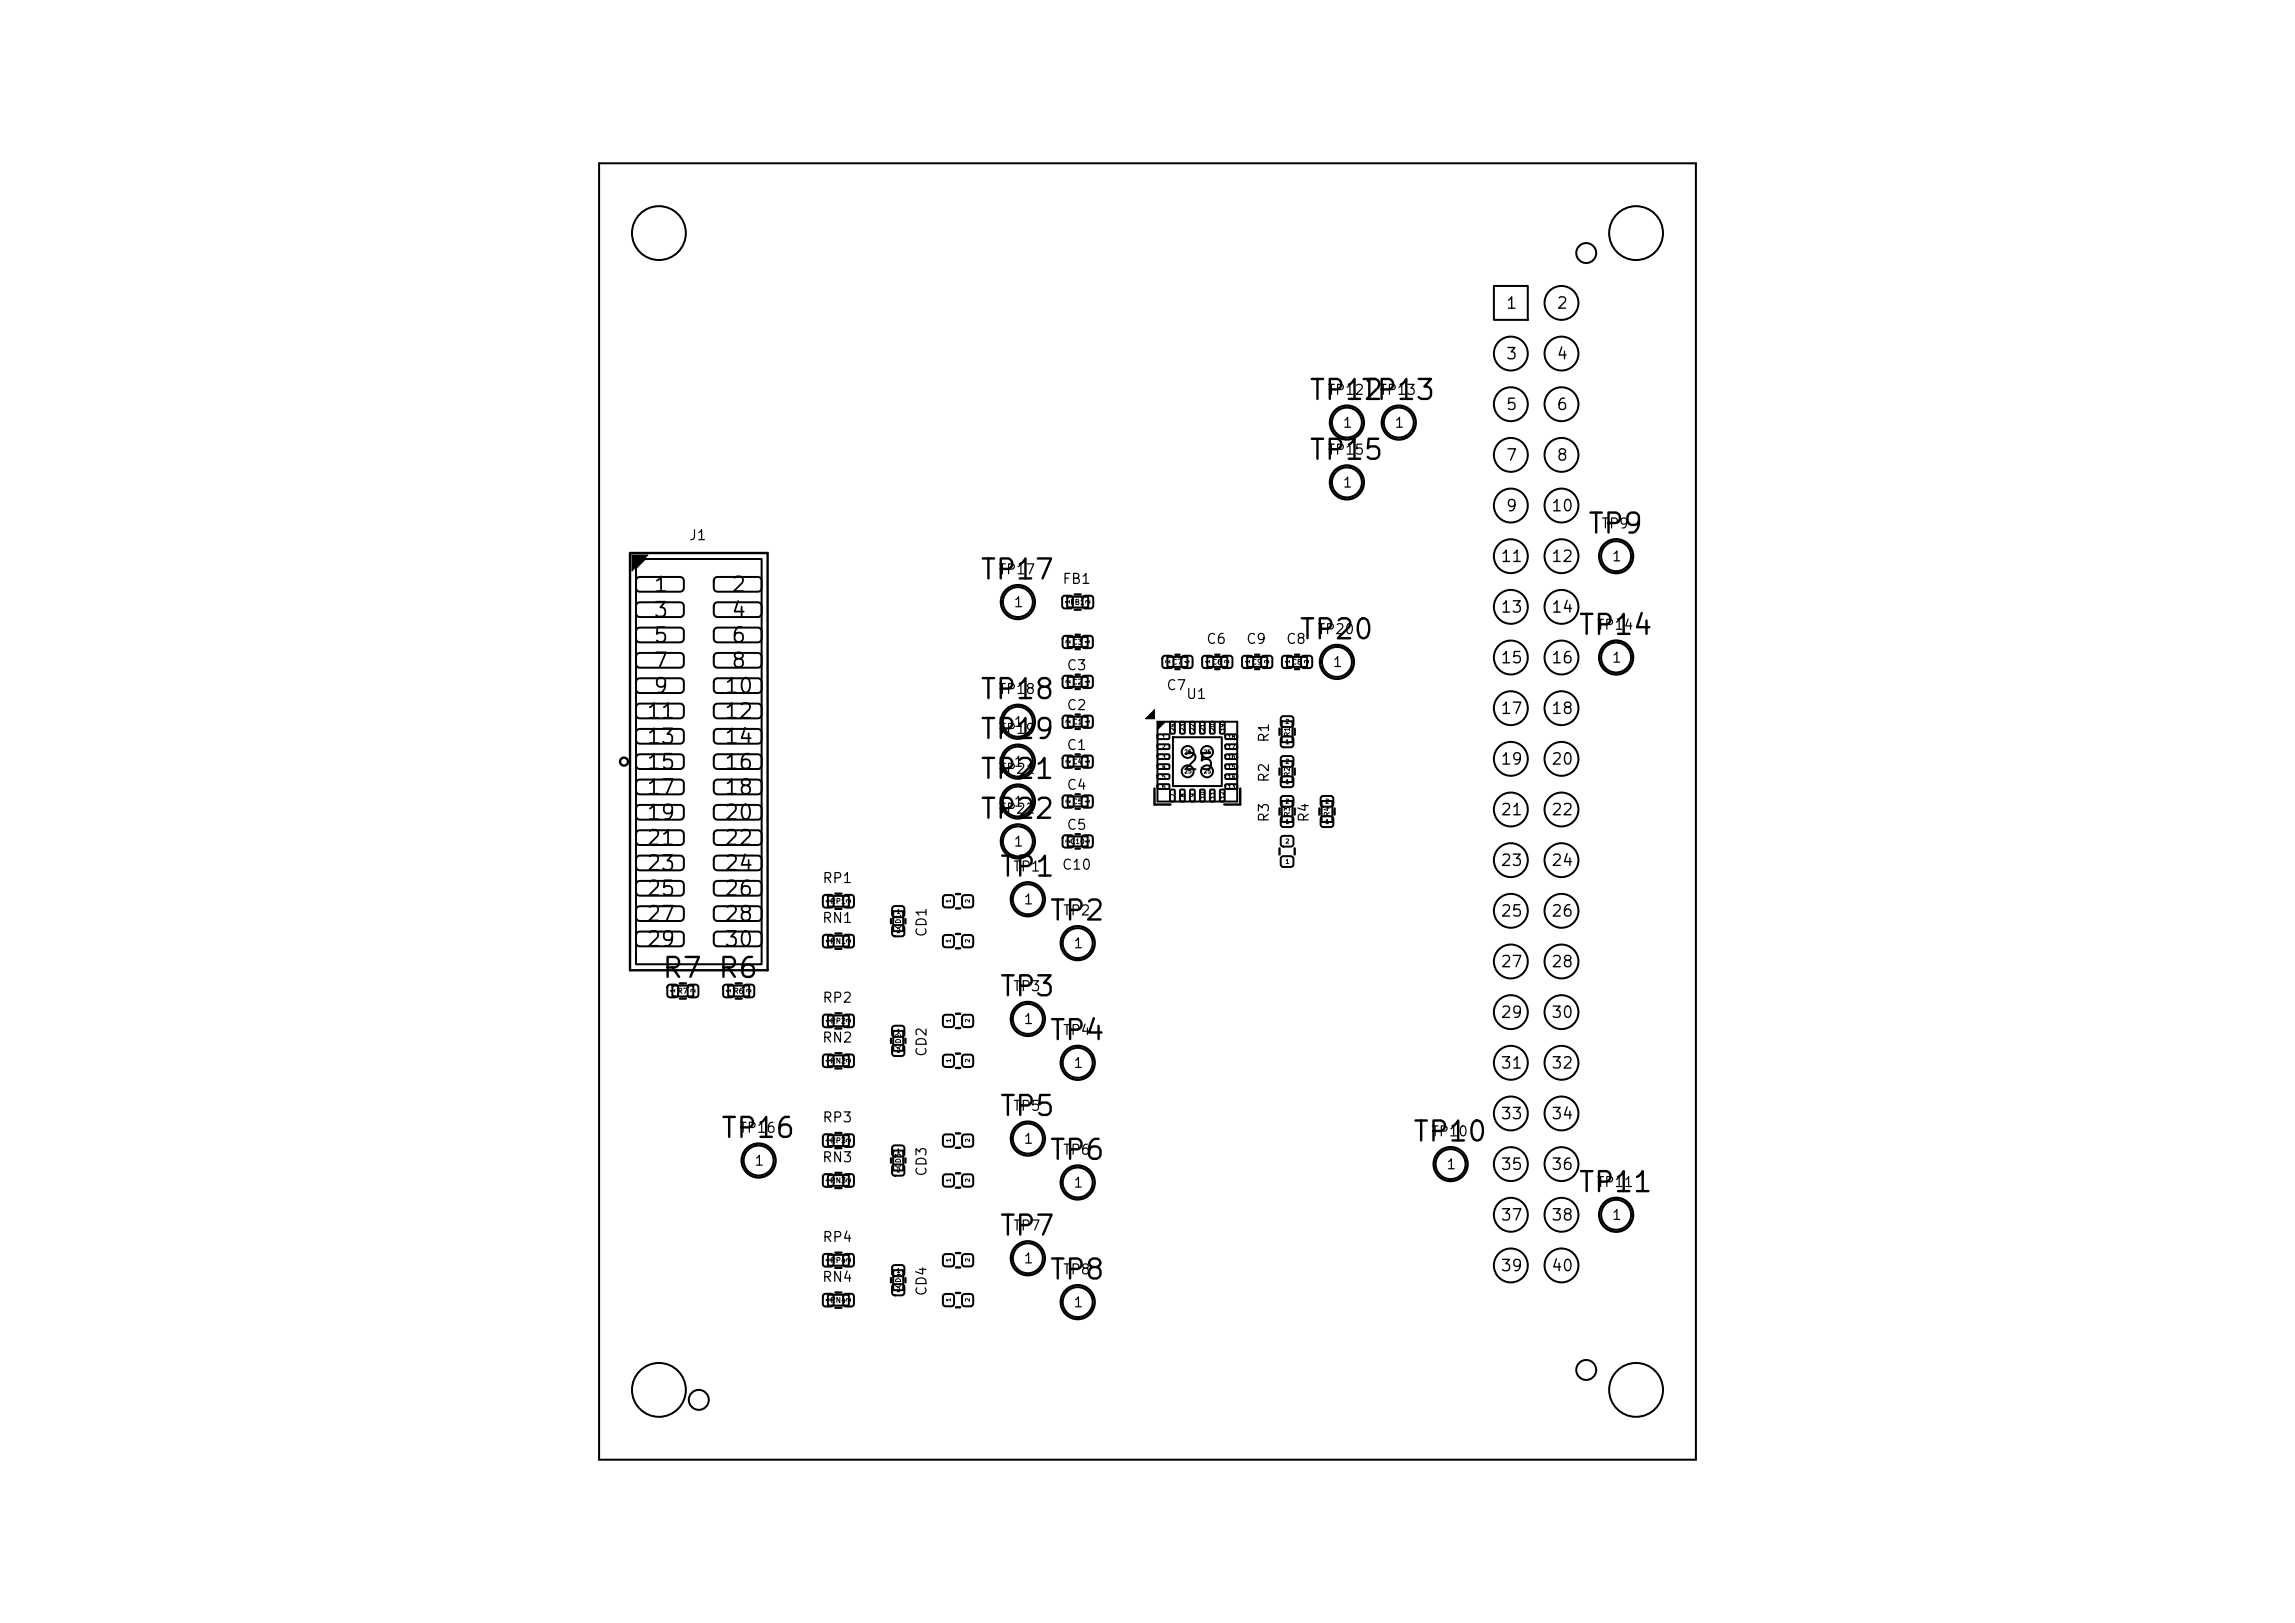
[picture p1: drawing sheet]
<svg xmlns="http://www.w3.org/2000/svg" width="297mm" height="210mm" viewBox="0 0 297 210" stroke-linecap="round" stroke-linejoin="round" font-family="sans-serif">
<defs><g id="words">
<g font-size="2.6">
<text x="169.3" y="52.4">TP12</text>
<text x="176" y="52.4">TP13</text>
<text x="169.3" y="60.1">TP15</text>
<text x="205.3" y="69.7">TP9</text>
<text x="126.7" y="75.6">TP17</text>
<text x="168" y="83.4">TP20</text>
<text x="204.1" y="82.8">TP14</text>
<text x="126.7" y="91.1">TP18</text>
<text x="126.7" y="96.3">TP19</text>
<text x="126.7" y="101.4">TP21</text>
<text x="126.7" y="106.6">TP22</text>
<text x="129.2" y="114.1">TP1</text>
<text x="135.6" y="119.8">TP2</text>
<text x="85.5" y="127.2">R7 R6</text>
<text x="129.2" y="129.6">TP3</text>
<text x="135.6" y="135.2">TP4</text>
<text x="93.1" y="147.9">TP16</text>
<text x="129.2" y="145">TP5</text>
<text x="182.7" y="148.3">TP10</text>
<text x="135.6" y="150.7">TP6</text>
<text x="204.1" y="154.9">TP11</text>
<text x="129.2" y="160.5">TP7</text>
<text x="135.6" y="166.2">TP8</text>
</g>
<text font-size="2.1" x="152.9" y="100.2">25</text>
<g font-size="1.9">
<text x="84.4" y="77.1">1</text>
<text x="94.5" y="77.1">2</text>
<text x="84.4" y="80.3">3</text>
<text x="84.4" y="83.6">5</text>
<text x="94.5" y="80.3">4</text>
<text x="94.5" y="83.6">6</text>
<text x="84.4" y="86.9">7</text>
<text x="94.5" y="86.9">8</text>
<text x="83.5" y="93.5">11</text>
<text x="84.4" y="90.2">9</text>
<text x="93.6" y="90.2">10</text>
<text x="93.6" y="93.5">12</text>
<text x="83.5" y="96.7">13</text>
<text x="83.5" y="100">15</text>
<text x="93.6" y="96.7">14</text>
<text x="93.6" y="100">16</text>
<text x="83.5" y="103.3">17</text>
<text x="83.5" y="106.6">19</text>
<text x="93.6" y="103.3">18</text>
<text x="93.6" y="106.6">20</text>
<text x="83.5" y="109.8">21</text>
<text x="83.5" y="113.1">23</text>
<text x="93.6" y="109.8">22</text>
<text x="93.6" y="113.1">24</text>
<text x="83.5" y="116.4">25</text>
<text x="83.5" y="119.7">27</text>
<text x="93.6" y="116.4">26</text>
<text x="93.6" y="119.7">28</text>
<text x="83.5" y="123">29</text>
<text x="93.6" y="123">30</text>
</g>
<g font-size="1.5">
<text x="194.8" y="40.3">1</text>
<text x="201.3" y="40.3">2</text>
<text x="194.8" y="46.9">3</text>
<text x="201.3" y="46.9">4</text>
<text x="194.8" y="53.4">5</text>
<text x="201.3" y="53.4">6</text>
<text x="194.8" y="60">7</text>
<text x="201.3" y="60">8</text>
<text x="194.8" y="66.5">9</text>
<text x="200.6" y="66.5">10</text>
<text x="194.1" y="73.1">11</text>
<text x="200.6" y="73.1">12</text>
<text x="194.1" y="79.6">13</text>
<text x="200.6" y="79.6">14</text>
<text x="194.1" y="86.2">15</text>
<text x="200.6" y="86.2">16</text>
<text x="194.1" y="92.8">17</text>
<text x="200.6" y="92.8">18</text>
<text x="194.1" y="99.3">19</text>
<text x="200.6" y="99.3">20</text>
<text x="194.1" y="105.9">21</text>
<text x="200.6" y="105.9">22</text>
<text x="194.1" y="112.4">23</text>
<text x="200.6" y="112.4">24</text>
<text x="194.1" y="119">25</text>
<text x="200.6" y="119">26</text>
<text x="194.1" y="125.5">27</text>
<text x="200.6" y="125.5">28</text>
<text x="194.1" y="132.1">29</text>
<text x="200.6" y="132.1">30</text>
<text x="194.1" y="138.6">31</text>
<text x="200.6" y="138.6">32</text>
<text x="194.1" y="145.2">33</text>
<text x="200.6" y="145.2">34</text>
<text x="194.1" y="151.7">35</text>
<text x="200.6" y="151.7">36</text>
<text x="194.1" y="158.3">37</text>
<text x="200.6" y="158.3">38</text>
<text x="194.1" y="164.9">39</text>
<text x="200.6" y="164.9">40</text>
</g>
<g font-size="1.3">
<text x="171.7" y="51.4">TP12</text>
<text x="178.4" y="51.4">TP13</text>
<text x="171.7" y="59.2">TP15</text>
<text x="173.7" y="55.7">1</text>
<text x="180.4" y="55.7">1</text>
<text x="173.7" y="63.4">1</text>
<text x="89.1" y="70.2">J1</text>
<text x="207.1" y="68.7">TP9</text>
<text x="129.1" y="74.6">TP17</text>
<text x="137.4" y="75.9">FB1</text>
<text x="208.5" y="73">1</text>
<text x="131.1" y="78.9">1</text>
<text x="156" y="83.6">C6</text>
<text x="161.2" y="83.6">C9</text>
<text x="166.3" y="83.6">C8</text>
<text x="170.4" y="82.4">TP20</text>
<text x="206.5" y="81.8">TP14</text>
<text x="138" y="87">C3</text>
<text x="150.9" y="89.6">C7</text>
<text x="172.4" y="86.6">1</text>
<text x="208.5" y="86.1">1</text>
<text x="129.1" y="95.3">TP19</text>
<text x="129.1" y="90.1">TP18</text>
<text x="131.1" y="94.4">1</text>
<text x="138" y="92.2">C2</text>
<text x="153.4" y="90.8">U1</text>
<text x="129.1" y="100.4">TP21</text>
<text x="131.1" y="99.5">1</text>
<text x="138" y="97.4">C1</text>
<text x="164.5" y="101.4" transform="rotate(-90 164.5 101.4)">R2</text>
<text x="164.5" y="96.2" transform="rotate(-90 164.5 96.2)">R1</text>
<text x="129.1" y="105.6">TP22</text>
<text x="131.1" y="104.7">1</text>
<text x="138" y="102.5">C4</text>
<text x="138" y="107.7">C5</text>
<text x="164.5" y="106.5" transform="rotate(-90 164.5 106.5)">R3</text>
<text x="169.7" y="106.5" transform="rotate(-90 169.7 106.5)">R4</text>
<text x="131" y="113.1">TP1</text>
<text x="131.1" y="109.9">1</text>
<text x="137.3" y="112.9">C10</text>
<text x="106.3" y="119.7">RN1</text>
<text x="106.3" y="114.6">RP1</text>
<text x="132.4" y="117.3">1</text>
<text x="137.5" y="118.8">TP2</text>
<text x="120.2" y="121.4" transform="rotate(-90 120.2 121.4)">CD1</text>
<text x="138.8" y="123">1</text>
<text x="106.3" y="130.1">RP2</text>
<text x="131" y="128.6">TP3</text>
<text x="106.3" y="135.2">RN2</text>
<text x="120.2" y="136.8" transform="rotate(-90 120.2 136.8)">CD2</text>
<text x="132.4" y="132.8">1</text>
<text x="137.5" y="134.3">TP4</text>
<text x="138.8" y="138.5">1</text>
<text x="95.6" y="146.9">TP16</text>
<text x="106.3" y="145.6">RP3</text>
<text x="131" y="144.1">TP5</text>
<text x="132.4" y="148.3">1</text>
<text x="137.5" y="149.7">TP6</text>
<text x="185.1" y="147.4">TP10</text>
<text x="97.5" y="151.2">1</text>
<text x="106.3" y="150.7">RN3</text>
<text x="120.2" y="152.3" transform="rotate(-90 120.2 152.3)">CD3</text>
<text x="138.8" y="154">1</text>
<text x="187.1" y="151.6">1</text>
<text x="206.5" y="153.9">TP11</text>
<text x="106.3" y="161">RP4</text>
<text x="131" y="159.5">TP7</text>
<text x="208.5" y="158.2">1</text>
<text x="106.3" y="166.2">RN4</text>
<text x="120.2" y="167.8" transform="rotate(-90 120.2 167.8)">CD4</text>
<text x="132.4" y="163.8">1</text>
<text x="137.5" y="165.2">TP8</text>
<text x="138.8" y="169.5">1</text>
</g>
<g font-size=".7">
<text x="138.4" y="78.4">FB1</text>
<text x="167.1" y="95.4" transform="rotate(-90 167.1 95.4)">R1</text>
<text x="167.1" y="100.6" transform="rotate(-90 167.1 100.6)">R2</text>
<text x="167.1" y="105.7" transform="rotate(-90 167.1 105.7)">R3</text>
<text x="172.2" y="105.7" transform="rotate(-90 172.2 105.7)">R4</text>
<text x="107.4" y="117.1">RP1</text>
<text x="107.4" y="122.3">RN1</text>
<text x="87.6" y="128.7">R7</text>
<text x="94.9" y="128.7">R6</text>
<text x="107.4" y="137.8">RN2</text>
<text x="107.4" y="132.6">RP2</text>
<text x="107.4" y="148.1">RP3</text>
<text x="107.4" y="153.3">RN3</text>
<text x="107.4" y="163.6">RP4</text>
<text x="107.4" y="168.7">RN4</text>
</g>
<g font-size=".6">
<text x="138.6" y="78.2" transform="rotate(-90 138.6 78.2)">1</text>
<text x="138.7" y="83.6">C3</text>
<text x="141.2" y="78.2" transform="rotate(-90 141.2 78.2)">2</text>
<text x="138.7" y="88.7">C2</text>
<text x="151.7" y="86.1">C7</text>
<text x="156.8" y="86.1">C6</text>
<text x="162" y="86.1">C9</text>
<text x="167.1" y="86.1">C8</text>
<text x="138.7" y="93.9">C1</text>
<text x="166.3" y="93.8">2</text>
<text x="138.7" y="99">C4</text>
<text x="166.3" y="101.6">1</text>
<text x="166.3" y="98.9">2</text>
<text x="166.3" y="96.4">1</text>
<text x="138.7" y="104.2">C5</text>
<text x="166.3" y="106.7">1</text>
<text x="166.3" y="104.1">2</text>
<text x="171.5" y="106.7">1</text>
<text x="171.5" y="104.1">2</text>
<text x="138.4" y="109.4">C10</text>
<text x="166.3" y="111.9">1</text>
<text x="166.3" y="109.3">2</text>
<text x="107.6" y="116.9" transform="rotate(-90 107.6 116.9)">1</text>
<text x="110.2" y="116.9" transform="rotate(-90 110.2 116.9)">2</text>
<text x="107.6" y="122.1" transform="rotate(-90 107.6 122.1)">1</text>
<text x="110.2" y="122.1" transform="rotate(-90 110.2 122.1)">2</text>
<text x="116.7" y="120.2" transform="rotate(-90 116.7 120.2)">CD1</text>
<text x="87.5" y="128.5" transform="rotate(-90 87.5 128.5)">1</text>
<text x="90.1" y="128.5" transform="rotate(-90 90.1 128.5)">2</text>
<text x="94.7" y="128.5" transform="rotate(-90 94.7 128.5)">1</text>
<text x="97.3" y="128.5" transform="rotate(-90 97.3 128.5)">2</text>
<text x="107.6" y="137.5" transform="rotate(-90 107.6 137.5)">1</text>
<text x="107.6" y="132.4" transform="rotate(-90 107.6 132.4)">1</text>
<text x="110.2" y="137.5" transform="rotate(-90 110.2 137.5)">2</text>
<text x="110.2" y="132.4" transform="rotate(-90 110.2 132.4)">2</text>
<text x="116.7" y="135.7" transform="rotate(-90 116.7 135.7)">CD2</text>
<text x="107.6" y="147.9" transform="rotate(-90 107.6 147.9)">1</text>
<text x="110.2" y="147.9" transform="rotate(-90 110.2 147.9)">2</text>
<text x="107.6" y="153" transform="rotate(-90 107.6 153)">1</text>
<text x="110.2" y="153" transform="rotate(-90 110.2 153)">2</text>
<text x="116.7" y="151.2" transform="rotate(-90 116.7 151.2)">CD3</text>
<text x="107.6" y="163.3" transform="rotate(-90 107.6 163.3)">1</text>
<text x="110.2" y="163.3" transform="rotate(-90 110.2 163.3)">2</text>
<text x="116.7" y="166.7" transform="rotate(-90 116.7 166.7)">CD4</text>
<text x="107.6" y="168.5" transform="rotate(-90 107.6 168.5)">1</text>
<text x="110.2" y="168.5" transform="rotate(-90 110.2 168.5)">2</text>
</g>
<g font-size=".5">
<text x="138.6" y="83.3" transform="rotate(-90 138.6 83.3)">2</text>
<text x="141.1" y="83.3" transform="rotate(-90 141.1 83.3)">1</text>
<text x="138.6" y="88.5" transform="rotate(-90 138.6 88.5)">2</text>
<text x="141.1" y="88.5" transform="rotate(-90 141.1 88.5)">1</text>
<text x="151.5" y="85.9" transform="rotate(-90 151.5 85.9)">2</text>
<text x="154" y="85.9" transform="rotate(-90 154 85.9)">1</text>
<text x="156.7" y="85.9" transform="rotate(-90 156.7 85.9)">1</text>
<text x="159.2" y="85.9" transform="rotate(-90 159.2 85.9)">2</text>
<text x="161.9" y="85.9" transform="rotate(-90 161.9 85.9)">1</text>
<text x="164.3" y="85.9" transform="rotate(-90 164.3 85.9)">2</text>
<text x="167" y="85.9" transform="rotate(-90 167 85.9)">1</text>
<text x="169.5" y="85.9" transform="rotate(-90 169.5 85.9)">2</text>
<text x="138.6" y="93.7" transform="rotate(-90 138.6 93.7)">2</text>
<text x="141.1" y="93.7" transform="rotate(-90 141.1 93.7)">1</text>
<text x="150.3" y="95.7">1</text>
<text x="152.1" y="94.7" transform="rotate(-90 152.1 94.7)">24</text>
<text x="153.4" y="94.7" transform="rotate(-90 153.4 94.7)">23</text>
<text x="154.7" y="94.7" transform="rotate(-90 154.7 94.7)">22</text>
<text x="156" y="94.7" transform="rotate(-90 156 94.7)">21</text>
<text x="157.3" y="94.7" transform="rotate(-90 157.3 94.7)">20</text>
<text x="158.6" y="94.7" transform="rotate(-90 158.6 94.7)">19</text>
<text x="158.8" y="95.7">18</text>
<text x="138.6" y="98.8" transform="rotate(-90 138.6 98.8)">2</text>
<text x="141.1" y="98.8" transform="rotate(-90 141.1 98.8)">1</text>
<text x="150.3" y="97">2</text>
<text x="150.3" y="98.3">3</text>
<text x="150.3" y="99.6">4</text>
<text x="150.3" y="100.9">5</text>
<text x="153.2" y="97.7">25</text>
<text x="155.7" y="97.7">25</text>
<text x="155.7" y="100.2">25</text>
<text x="158.8" y="100.9">14</text>
<text x="158.8" y="99.6">15</text>
<text x="158.8" y="98.3">16</text>
<text x="158.8" y="97">17</text>
<text x="138.6" y="104" transform="rotate(-90 138.6 104)">2</text>
<text x="141.1" y="104" transform="rotate(-90 141.1 104)">1</text>
<text x="150.3" y="102.2">6</text>
<text x="152.1" y="103.2" transform="rotate(-90 152.1 103.2)">7</text>
<text x="153.4" y="103.2" transform="rotate(-90 153.4 103.2)">8</text>
<text x="154.7" y="103.2" transform="rotate(-90 154.7 103.2)">9</text>
<text x="156" y="103.4" transform="rotate(-90 156 103.4)">10</text>
<text x="157.3" y="103.4" transform="rotate(-90 157.3 103.4)">11</text>
<text x="158.6" y="103.4" transform="rotate(-90 158.6 103.4)">12</text>
<text x="158.8" y="102.2">13</text>
<text x="138.6" y="109.1" transform="rotate(-90 138.6 109.1)">2</text>
<text x="141.1" y="109.1" transform="rotate(-90 141.1 109.1)">1</text>
<text x="116" y="118.4">1</text>
<text x="123.2" y="116.9" transform="rotate(-90 123.2 116.9)">1</text>
<text x="125.6" y="116.9" transform="rotate(-90 125.6 116.9)">2</text>
<text x="116" y="120.8">2</text>
<text x="123.2" y="122" transform="rotate(-90 123.2 122)">1</text>
<text x="125.6" y="122" transform="rotate(-90 125.6 122)">2</text>
<text x="116" y="133.9">1</text>
<text x="116" y="136.3">2</text>
<text x="123.2" y="137.5" transform="rotate(-90 123.2 137.5)">1</text>
<text x="123.2" y="132.4" transform="rotate(-90 123.2 132.4)">1</text>
<text x="125.6" y="137.5" transform="rotate(-90 125.6 137.5)">2</text>
<text x="125.6" y="132.4" transform="rotate(-90 125.6 132.4)">2</text>
<text x="116" y="149.3">1</text>
<text x="123.2" y="147.9" transform="rotate(-90 123.2 147.9)">1</text>
<text x="125.6" y="147.9" transform="rotate(-90 125.6 147.9)">2</text>
<text x="116" y="151.8">2</text>
<text x="123.2" y="153" transform="rotate(-90 123.2 153)">1</text>
<text x="125.6" y="153" transform="rotate(-90 125.6 153)">2</text>
<text x="116" y="164.8">1</text>
<text x="116" y="167.3">2</text>
<text x="123.2" y="163.3" transform="rotate(-90 123.2 163.3)">1</text>
<text x="125.6" y="163.3" transform="rotate(-90 125.6 163.3)">2</text>
<text x="123.2" y="168.5" transform="rotate(-90 123.2 168.5)">1</text>
<text x="125.6" y="168.5" transform="rotate(-90 125.6 168.5)">2</text>
</g>
</g></defs>
<g fill="none" stroke="#000" stroke-width=".26">
<path d="M77.5 21.1h142v167.8h-142zM193.3 37h4.4v4.4h-4.4zM82.3 72.3h16.3v52.5h-16.3zM82.4 74.8l.4-.1h5.2a.48 .48 0 0 1 .5 .4v1a.48 .48 0 0 1-.5 .5h-5.2a.48 .48 0 0 1-.5-.5v-1zM82.4 78.1l.4-.2h5.2a.48 .48 0 0 1 .5 .5v1a.48 .48 0 0 1-.5 .4h-5.2a.48 .48 0 0 1-.5-.4v-1zM92.5 74.8l.3-.1h5.3a.48 .48 0 0 1 .5 .4v1a.48 .48 0 0 1-.5 .5h-5.3a.48 .48 0 0 1-.4-.5v-1zM92.5 78.1l.3-.2h5.3a.48 .48 0 0 1 .5 .5v1a.48 .48 0 0 1-.5 .4h-5.3a.48 .48 0 0 1-.4-.4v-1zM137.6 77.2l.2-.1h.7a.35 .35 0 0 1 .3 .3v1a.35 .35 0 0 1-.3 .3h-.7a.35 .35 0 0 1-.3-.3v-1zM138.1 77.2h2.7v1.4h-2.7zM140.2 77.2l.2-.1h.7a.35 .35 0 0 1 .4 .3v1a.35 .35 0 0 1-.4 .3h-.7a.35 .35 0 0 1-.3-.3v-1zM82.4 81.3l.4-.1h5.2a.48 .48 0 0 1 .5 .5v.9a.48 .48 0 0 1-.5 .5h-5.2a.48 .48 0 0 1-.5-.5v-.9zM82.4 84.6l.4-.1h5.2a.48 .48 0 0 1 .5 .5v.9a.48 .48 0 0 1-.5 .5h-5.2a.48 .48 0 0 1-.5-.5v-.9z"/>
<path d="M82.4 87.9l.4-.1h5.2a.48 .48 0 0 1 .5 .4v1a.48 .48 0 0 1-.5 .5h-5.2a.48 .48 0 0 1-.5-.5v-1zM82.4 91.2l.4-.2h5.2a.48 .48 0 0 1 .5 .5v1a.48 .48 0 0 1-.5 .5h-5.2a.48 .48 0 0 1-.5-.5v-1zM82.4 94.5l.4-.2h5.2a.48 .48 0 0 1 .5 .5v1a.48 .48 0 0 1-.5 .4h-5.2a.48 .48 0 0 1-.5-.4v-1zM82.4 97.7l.4-.1h5.2a.48 .48 0 0 1 .5 .5v.9a.48 .48 0 0 1-.5 .5h-5.2a.48 .48 0 0 1-.5-.5v-.9zM92.5 81.3l.3-.1h5.3a.48 .48 0 0 1 .5 .5v.9a.48 .48 0 0 1-.5 .5h-5.3a.48 .48 0 0 1-.4-.5v-.9zM92.5 84.6l.3-.1h5.3a.48 .48 0 0 1 .5 .5v.9a.48 .48 0 0 1-.5 .5h-5.3a.48 .48 0 0 1-.4-.5v-.9zM92.5 87.9l.3-.1h5.3a.48 .48 0 0 1 .5 .4v1a.48 .48 0 0 1-.5 .5h-5.3a.48 .48 0 0 1-.4-.5v-1zM92.5 91.2l.3-.2h5.3a.48 .48 0 0 1 .5 .5v1a.48 .48 0 0 1-.5 .5h-5.3a.48 .48 0 0 1-.4-.5v-1zM92.5 94.5l.3-.2h5.3a.48 .48 0 0 1 .5 .5v1a.48 .48 0 0 1-.5 .4h-5.3a.48 .48 0 0 1-.4-.4v-1zM92.5 97.7l.3-.1h5.3a.48 .48 0 0 1 .5 .5v.9a.48 .48 0 0 1-.5 .5h-5.3a.48 .48 0 0 1-.4-.5v-.9zM137.6 92.7l.3-.1h.7a.36 .36 0 0 1 .4 .4v.8a.36 .36 0 0 1-.4 .4h-.7a.36 .36 0 0 1-.4-.4v-.8zM137.6 87.5l.3-.1h.7a.36 .36 0 0 1 .4 .4v.9a.36 .36 0 0 1-.4 .3h-.7a.36 .36 0 0 1-.4-.3v-.9z"/>
<path d="M137.6 97.9l.3-.1h.7a.36 .36 0 0 1 .4 .3v.9a.36 .36 0 0 1-.4 .4h-.7a.36 .36 0 0 1-.4-.4v-.9zM137.6 82.4l.3-.1h.7a.36 .36 0 0 1 .4 .3v.9a.36 .36 0 0 1-.4 .4h-.7a.36 .36 0 0 1-.4-.4v-.9zM138.2 92.7h2.6v1.3h-2.6zM138.2 87.6h2.6v1.3h-2.6zM138.2 97.9h2.6v1.3h-2.6zM138.2 82.4h2.6v1.3h-2.6zM140.1 92.7l.2-.1h.8a.36 .36 0 0 1 .3 .4v.8a.36 .36 0 0 1-.3 .4h-.8a.36 .36 0 0 1-.3-.4v-.8zM140.1 87.5l.2-.1h.8a.36 .36 0 0 1 .3 .4v.9a.36 .36 0 0 1-.3 .3h-.8a.36 .36 0 0 1-.3-.3v-.9zM140.1 97.9l.2-.1h.8a.36 .36 0 0 1 .3 .3v.9a.36 .36 0 0 1-.3 .4h-.8a.36 .36 0 0 1-.3-.4v-.9zM140.1 82.4l.2-.1h.8a.36 .36 0 0 1 .3 .3v.9a.36 .36 0 0 1-.3 .4h-.8a.36 .36 0 0 1-.3-.4v-.9zM149.8 93.4h10.3v10.3h-10.3zM149.8 95.1l1.4-.1 .1 .2v.3l-.1 .1h-1.3l-.1-.1z"/>
<path d="M149.8 96.4l1.4-.1 .1 .2v.3l-.1 .1h-1.3l-.1-.1zM149.8 97.6h1.4l.1 .2v.3l-.1 .1h-1.3l-.1-.1zM149.8 98.9h1.4l.1 .1v.4l-.1 .1h-1.3l-.1-.1zM150.5 85l.3-.2h.7a.36 .36 0 0 1 .4 .4v.9a.36 .36 0 0 1-.4 .3h-.7a.36 .36 0 0 1-.4-.3v-.9zM151.1 85h2.6v1.3h-2.6zM151.5 93.4h.4l.1 .1v1.3l-.1 .1h-.3l-.2-.1zM151.8 95.4h6.3v6.3h-6.3zM152.8 93.4h.4l.1 .1v1.3l-.1 .1h-.3l-.2-.1zM153 85l.2-.2h.8a.36 .36 0 0 1 .3 .4v.9a.36 .36 0 0 1-.3 .3h-.8a.36 .36 0 0 1-.3-.3v-.9zM154 93.4h.5l.1 .1v1.3l-.1 .1h-.3l-.2-.1zM155.3 93.4h.5l.1 .1v1.3l-.1 .1h-.4l-.1-.1zM155.7 85l.2-.2h.8a.36 .36 0 0 1 .3 .4v.9a.36 .36 0 0 1-.3 .3h-.8a.36 .36 0 0 1-.3-.3v-.9z"/>
<path d="M156.2 85h2.6v1.3h-2.6zM156.6 93.4h.4l.2 .1v1.3l-.1 .1h-.4l-.1-.1zM157.9 93.4h.4l.2 .1v1.3l-.1 .1h-.4l-.1-.1zM158.2 85l.2-.2h.7a.36 .36 0 0 1 .4 .4v.9a.36 .36 0 0 1-.4 .3h-.7a.36 .36 0 0 1-.4-.3v-.9zM158.6 98.9h1.4l.1 .1v.4l-.1 .1h-1.3l-.1-.1zM158.6 97.6h1.4l.1 .2v.3l-.1 .1h-1.3l-.1-.1zM158.6 96.4l1.4-.1 .1 .2v.3l-.1 .1h-1.3l-.1-.1zM158.6 95.1l1.4-.1 .1 .2v.3l-.1 .1h-1.3l-.1-.1zM160.8 85l.3-.2h.7a.36 .36 0 0 1 .4 .4v.9a.36 .36 0 0 1-.4 .3h-.7a.36 .36 0 0 1-.4-.3v-.9zM161.4 85h2.6v1.3h-2.6zM163.3 85l.3-.2h.7a.36 .36 0 0 1 .4 .4v.9a.36 .36 0 0 1-.4 .3h-.7a.36 .36 0 0 1-.4-.3v-.9zM165.8 97.9l.3-.1h.9a.35 .35 0 0 1 .4 .4v.7a.35 .35 0 0 1-.4 .3h-.9a.35 .35 0 0 1-.4-.3v-.7z"/>
<path d="M165.8 95.4l.3-.1h.9a.35 .35 0 0 1 .4 .3v.7a.35 .35 0 0 1-.4 .4h-.9a.35 .35 0 0 1-.4-.4v-.7zM165.8 92.8l.3-.1h.9a.35 .35 0 0 1 .4 .3v.7a.35 .35 0 0 1-.4 .4h-.9a.35 .35 0 0 1-.4-.4v-.7zM165.9 98.5h1.4v2.7h-1.4zM165.9 93.3h1.4v2.7h-1.4zM166 85l.3-.2h.7a.36 .36 0 0 1 .3 .4v.9a.36 .36 0 0 1-.3 .3h-.7a.36 .36 0 0 1-.4-.3v-.9zM166.6 85h2.5v1.3h-2.5zM168.5 85l.2-.2h.8a.36 .36 0 0 1 .3 .4v.9a.36 .36 0 0 1-.3 .3h-.8a.36 .36 0 0 1-.3-.3v-.9zM82.4 101l.4-.1h5.2a.48 .48 0 0 1 .5 .5v.9a.48 .48 0 0 1-.5 .5h-5.2a.48 .48 0 0 1-.5-.5v-.9zM82.4 104.3l.4-.1h5.2a.48 .48 0 0 1 .5 .4v1a.48 .48 0 0 1-.5 .5h-5.2a.48 .48 0 0 1-.5-.5v-1zM82.4 107.6l.4-.2h5.2a.48 .48 0 0 1 .5 .5v1a.48 .48 0 0 1-.5 .4h-5.2a.48 .48 0 0 1-.5-.4v-1zM82.4 110.8l.4-.1h5.2a.48 .48 0 0 1 .5 .5v.9a.48 .48 0 0 1-.5 .5h-5.2a.48 .48 0 0 1-.5-.5v-.9zM82.4 114.1l.4-.1h5.2a.48 .48 0 0 1 .5 .5v.9a.48 .48 0 0 1-.5 .5h-5.2a.48 .48 0 0 1-.5-.5v-.9z"/>
<path d="M82.4 117.4l.4-.1h5.2a.48 .48 0 0 1 .5 .4v1a.48 .48 0 0 1-.5 .5h-5.2a.48 .48 0 0 1-.5-.5v-1zM92.5 101l.3-.1h5.3a.48 .48 0 0 1 .5 .5v.9a.48 .48 0 0 1-.5 .5h-5.3a.48 .48 0 0 1-.4-.5v-.9zM92.5 104.3l.3-.1h5.3a.48 .48 0 0 1 .5 .4v1a.48 .48 0 0 1-.5 .5h-5.3a.48 .48 0 0 1-.4-.5v-1zM92.5 107.6l.3-.2h5.3a.48 .48 0 0 1 .5 .5v1a.48 .48 0 0 1-.5 .4h-5.3a.48 .48 0 0 1-.4-.4v-1zM92.5 110.8l.3-.1h5.3a.48 .48 0 0 1 .5 .5v.9a.48 .48 0 0 1-.5 .5h-5.3a.48 .48 0 0 1-.4-.5v-.9zM92.5 114.1l.3-.1h5.3a.48 .48 0 0 1 .5 .5v.9a.48 .48 0 0 1-.5 .5h-5.3a.48 .48 0 0 1-.4-.5v-.9zM92.5 117.4l.3-.1h5.3a.48 .48 0 0 1 .5 .4v1a.48 .48 0 0 1-.5 .5h-5.3a.48 .48 0 0 1-.4-.5v-1zM106.6 115.9l.2-.1h.7a.35 .35 0 0 1 .4 .3v1a.35 .35 0 0 1-.4 .3h-.7a.35 .35 0 0 1-.3-.3v-1zM107.1 115.9h2.8v1.4h-2.8zM109.2 115.9l.3-.1h.7a.35 .35 0 0 1 .3 .3v1a.35 .35 0 0 1-.3 .3h-.7a.35 .35 0 0 1-.4-.3v-1zM115.5 117.3l.3-.1h.9a.36 .36 0 0 1 .3 .4v.7a.36 .36 0 0 1-.3 .4h-.9a.36 .36 0 0 1-.4-.4v-.7zM115.5 119.8l.3-.1h.9a.36 .36 0 0 1 .3 .4v.7a.36 .36 0 0 1-.3 .4h-.9a.36 .36 0 0 1-.4-.4v-.7z"/>
<path d="M115.6 117.9h1.3v2.6h-1.3zM122.1 115.9l.3-.1h.7a.36 .36 0 0 1 .4 .4v.9a.36 .36 0 0 1-.4 .3h-.7a.36 .36 0 0 1-.4-.3v-.9zM124.6 115.9l.3-.1h.7a.36 .36 0 0 1 .3 .4v.9a.36 .36 0 0 1-.3 .3h-.7a.36 .36 0 0 1-.4-.3v-.9zM137.6 108.2l.3-.1h.7a.36 .36 0 0 1 .4 .3v.9a.36 .36 0 0 1-.4 .4h-.7a.36 .36 0 0 1-.4-.4v-.9zM137.6 103l.3-.1h.7a.36 .36 0 0 1 .4 .4v.9a.36 .36 0 0 1-.4 .3h-.7a.36 .36 0 0 1-.4-.3v-.9zM138.2 108.2h2.6v1.3h-2.6zM138.2 103.1h2.6v1.3h-2.6zM140.1 108.2l.2-.1h.8a.36 .36 0 0 1 .3 .3v.9a.36 .36 0 0 1-.3 .4h-.8a.36 .36 0 0 1-.3-.4v-.9zM140.1 103l.2-.1h.8a.36 .36 0 0 1 .3 .4v.9a.36 .36 0 0 1-.3 .3h-.8a.36 .36 0 0 1-.3-.3v-.9zM149.8 100.2h1.4l.1 .1v.4l-.1 .1h-1.3l-.1-.2zM149.8 101.5h1.4l.1 .1v.4l-.1 .1h-1.3l-.1-.2zM151.5 102.2h.4l.1 .1v1.3l-.1 .1h-.3l-.2-.1z"/>
<path d="M152.8 102.2h.4l.1 .1v1.3l-.1 .1h-.3l-.2-.1zM154 102.2h.5l.1 .1v1.3l-.1 .1h-.3l-.2-.1zM155.3 102.2h.5l.1 .1v1.3l-.1 .1h-.4l-.1-.1zM156.6 102.2h.4l.2 .1v1.3l-.1 .1h-.4l-.1-.1zM157.9 102.2h.4l.2 .1v1.3l-.1 .1h-.4l-.1-.1zM158.6 101.5h1.4l.1 .1v.4l-.1 .1h-1.3l-.1-.2zM158.6 100.2h1.4l.1 .1v.4l-.1 .1h-1.3l-.1-.2zM165.8 100.6l.3-.1h.9a.35 .35 0 0 1 .4 .3v.7a.35 .35 0 0 1-.4 .4h-.9a.35 .35 0 0 1-.4-.4v-.7zM165.8 110.9l.3-.1h.9a.35 .35 0 0 1 .4 .3v.7a.35 .35 0 0 1-.4 .4h-.9a.35 .35 0 0 1-.4-.4v-.7zM165.8 108.3l.3-.1h.9a.35 .35 0 0 1 .4 .3v.7a.35 .35 0 0 1-.4 .3h-.9a.35 .35 0 0 1-.4-.3v-.7zM165.8 105.7l.3-.1h.9a.35 .35 0 0 1 .4 .4v.7a.35 .35 0 0 1-.4 .3h-.9a.35 .35 0 0 1-.4-.3v-.7zM165.8 103.1l.3-.1h.9a.35 .35 0 0 1 .4 .3v.7a.35 .35 0 0 1-.4 .4h-.9a.35 .35 0 0 1-.4-.4v-.7z"/>
<path d="M165.9 103.6h1.4v2.8h-1.4zM171 105.7l.3-.1h.9a.35 .35 0 0 1 .4 .4v.7a.35 .35 0 0 1-.4 .3h-.9a.35 .35 0 0 1-.4-.3v-.7zM171 103.1l.3-.1h.9a.35 .35 0 0 1 .4 .3v.7a.35 .35 0 0 1-.4 .4h-.9a.35 .35 0 0 1-.4-.4v-.7zM171 103.6h1.4v2.8h-1.4zM82.4 120.7l.4-.2h5.2a.48 .48 0 0 1 .5 .5v1a.48 .48 0 0 1-.5 .4h-5.2a.48 .48 0 0 1-.5-.4v-1zM86.5 127.5l.2-.1h.7a.35 .35 0 0 1 .4 .4v.9a.35 .35 0 0 1-.4 .4h-.7a.35 .35 0 0 1-.3-.4v-.9zM87 127.5h2.7v1.4h-2.7zM89.1 127.5l.2-.1h.7a.35 .35 0 0 1 .4 .4v.9a.35 .35 0 0 1-.4 .4h-.7a.35 .35 0 0 1-.3-.4v-.9zM92.5 120.7l.3-.2h5.3a.48 .48 0 0 1 .5 .5v1a.48 .48 0 0 1-.5 .4h-5.3a.48 .48 0 0 1-.4-.4v-1zM93.7 127.5l.2-.1h.7a.35 .35 0 0 1 .4 .4v.9a.35 .35 0 0 1-.4 .4h-.7a.35 .35 0 0 1-.3-.4v-.9zM94.2 127.5h2.8v1.4h-2.8zM96.3 127.5l.3-.1h.7a.35 .35 0 0 1 .3 .4v.9a.35 .35 0 0 1-.3 .4h-.7a.35 .35 0 0 1-.4-.4v-.9z"/>
<path d="M106.6 131.4l.2-.1h.7a.35 .35 0 0 1 .4 .3v1a.35 .35 0 0 1-.4 .3h-.7a.35 .35 0 0 1-.3-.3v-1zM106.6 121.1l.2-.1h.7a.35 .35 0 0 1 .4 .3v1a.35 .35 0 0 1-.4 .3h-.7a.35 .35 0 0 1-.3-.3v-1zM106.6 136.5l.2-.1h.7a.35 .35 0 0 1 .4 .4v.9a.35 .35 0 0 1-.4 .4h-.7a.35 .35 0 0 1-.3-.4v-.9zM107.1 131.4h2.8v1.4h-2.8zM107.1 121.1h2.8v1.4h-2.8zM107.1 136.6h2.8v1.4h-2.8zM109.2 131.4l.3-.1h.7a.35 .35 0 0 1 .3 .3v1a.35 .35 0 0 1-.3 .3h-.7a.35 .35 0 0 1-.4-.3v-1zM109.2 121.1l.3-.1h.7a.35 .35 0 0 1 .3 .3v1a.35 .35 0 0 1-.3 .3h-.7a.35 .35 0 0 1-.4-.3v-1zM109.2 136.5l.3-.1h.7a.35 .35 0 0 1 .3 .4v.9a.35 .35 0 0 1-.3 .4h-.7a.35 .35 0 0 1-.4-.4v-.9zM115.5 132.8l.3-.1h.9a.36 .36 0 0 1 .3 .4v.7a.36 .36 0 0 1-.3 .4h-.9a.36 .36 0 0 1-.4-.4v-.7zM115.5 135.3l.3-.1h.9a.36 .36 0 0 1 .3 .4v.7a.36 .36 0 0 1-.3 .3h-.9a.36 .36 0 0 1-.4-.3v-.7zM115.6 133.4h1.3v2.6h-1.3z"/>
<path d="M122.1 121.1l.3-.1h.7a.36 .36 0 0 1 .4 .3v.9a.36 .36 0 0 1-.4 .4h-.7a.36 .36 0 0 1-.4-.4v-.9zM122.1 131.4l.3-.1h.7a.36 .36 0 0 1 .4 .4v.8a.36 .36 0 0 1-.4 .4h-.7a.36 .36 0 0 1-.4-.4v-.8zM122.1 136.6l.3-.1h.7a.36 .36 0 0 1 .4 .3v.9a.36 .36 0 0 1-.4 .4h-.7a.36 .36 0 0 1-.4-.4v-.9zM124.6 121.1l.3-.1h.7a.36 .36 0 0 1 .3 .3v.9a.36 .36 0 0 1-.3 .4h-.7a.36 .36 0 0 1-.4-.4v-.9zM124.6 131.4l.3-.1h.7a.36 .36 0 0 1 .3 .4v.8a.36 .36 0 0 1-.3 .4h-.7a.36 .36 0 0 1-.4-.4v-.8zM124.6 136.6l.3-.1h.7a.36 .36 0 0 1 .3 .3v.9a.36 .36 0 0 1-.3 .4h-.7a.36 .36 0 0 1-.4-.4v-.9zM106.6 146.9l.2-.1h.7a.35 .35 0 0 1 .4 .3v1a.35 .35 0 0 1-.4 .3h-.7a.35 .35 0 0 1-.3-.3v-1zM106.6 152l.2-.1h.7a.35 .35 0 0 1 .4 .4v.9a.35 .35 0 0 1-.4 .4h-.7a.35 .35 0 0 1-.3-.4v-.9zM107.1 146.9h2.8v1.4h-2.8zM107.1 152.1h2.8v1.3h-2.8zM109.2 146.9l.3-.1h.7a.35 .35 0 0 1 .3 .3v1a.35 .35 0 0 1-.3 .3h-.7a.35 .35 0 0 1-.4-.3v-1zM109.2 152l.3-.1h.7a.35 .35 0 0 1 .3 .4v.9a.35 .35 0 0 1-.3 .4h-.7a.35 .35 0 0 1-.4-.4v-.9z"/>
<path d="M115.5 148.3l.3-.1h.9a.36 .36 0 0 1 .3 .4v.7a.36 .36 0 0 1-.3 .4h-.9a.36 .36 0 0 1-.4-.4v-.7zM115.5 150.8l.3-.1h.9a.36 .36 0 0 1 .3 .3v.8a.36 .36 0 0 1-.3 .3h-.9a.36 .36 0 0 1-.4-.3v-.8zM115.6 148.9h1.3v2.6h-1.3zM122.1 152.1l.3-.2h.7a.36 .36 0 0 1 .4 .4v.9a.36 .36 0 0 1-.4 .3h-.7a.36 .36 0 0 1-.4-.3v-.9zM122.1 146.9l.3-.1h.7a.36 .36 0 0 1 .4 .3v.9a.36 .36 0 0 1-.4 .4h-.7a.36 .36 0 0 1-.4-.4v-.9zM124.6 152.1l.3-.2h.7a.36 .36 0 0 1 .3 .4v.9a.36 .36 0 0 1-.3 .3h-.7a.36 .36 0 0 1-.4-.3v-.9zM124.6 146.9l.3-.1h.7a.36 .36 0 0 1 .3 .3v.9a.36 .36 0 0 1-.3 .4h-.7a.36 .36 0 0 1-.4-.4v-.9zM106.6 167.5l.2-.1h.7a.35 .35 0 0 1 .4 .4v.9a.35 .35 0 0 1-.4 .4h-.7a.35 .35 0 0 1-.3-.4v-.9zM106.6 162.3l.2-.1h.7a.35 .35 0 0 1 .4 .4v.9a.35 .35 0 0 1-.4 .4h-.7a.35 .35 0 0 1-.3-.4v-.9zM107.1 167.5h2.8v1.4h-2.8zM107.1 162.4h2.8v1.4h-2.8zM109.2 167.5l.3-.1h.7a.35 .35 0 0 1 .3 .4v.9a.35 .35 0 0 1-.3 .4h-.7a.35 .35 0 0 1-.4-.4v-.9z"/>
<path d="M109.2 162.3l.3-.1h.7a.35 .35 0 0 1 .3 .4v.9a.35 .35 0 0 1-.3 .4h-.7a.35 .35 0 0 1-.4-.4v-.9zM115.5 163.8l.3-.1h.9a.36 .36 0 0 1 .3 .4v.7a.36 .36 0 0 1-.3 .3h-.9a.36 .36 0 0 1-.4-.3v-.7zM115.5 166.3l.3-.1h.9a.36 .36 0 0 1 .3 .3v.8a.36 .36 0 0 1-.3 .3h-.9a.36 .36 0 0 1-.4-.3v-.8zM115.6 164.4h1.3v2.5h-1.3zM122.1 162.4l.3-.1h.7a.36 .36 0 0 1 .4 .3v.9a.36 .36 0 0 1-.4 .4h-.7a.36 .36 0 0 1-.4-.4v-.9zM122.1 167.5l.3-.1h.7a.36 .36 0 0 1 .4 .4v.9a.36 .36 0 0 1-.4 .3h-.7a.36 .36 0 0 1-.4-.3v-.9zM124.6 162.4l.3-.1h.7a.36 .36 0 0 1 .3 .3v.9a.36 .36 0 0 1-.3 .4h-.7a.36 .36 0 0 1-.4-.4v-.9zM124.6 167.5l.3-.1h.7a.36 .36 0 0 1 .3 .4v.9a.36 .36 0 0 1-.3 .3h-.7a.36 .36 0 0 1-.4-.3v-.9z"/>
<circle cx="85.3" cy="30.2" r="3.5"/>
<circle cx="202.1" cy="39.2" r="2.19"/>
<circle cx="205.3" cy="32.7" r="1.29"/>
<circle cx="211.7" cy="30.2" r="3.5"/>
<circle cx="174.3" cy="54.7" r="1.94"/>
<circle cx="181" cy="54.7" r="1.94"/>
<circle cx="195.5" cy="45.7" r="2.19"/>
<circle cx="195.5" cy="58.9" r="2.19"/>
<circle cx="195.5" cy="52.3" r="2.19"/>
<circle cx="202.1" cy="45.7" r="2.19"/>
<circle cx="202.1" cy="58.9" r="2.19"/>
<circle cx="202.1" cy="52.3" r="2.19"/>
<circle cx="131.7" cy="77.9" r="1.94"/>
<circle cx="174.3" cy="62.4" r="1.94"/>
<circle cx="195.5" cy="65.4" r="2.19"/>
<circle cx="195.5" cy="72" r="2.19"/>
<circle cx="195.5" cy="78.5" r="2.19"/>
<circle cx="202.1" cy="65.4" r="2.19"/>
<circle cx="202.1" cy="72" r="2.19"/>
<circle cx="202.1" cy="78.5" r="2.19"/>
<circle cx="209.1" cy="72" r="1.94"/>
<circle cx="131.7" cy="98.6" r="1.94"/>
<circle cx="131.7" cy="93.4" r="1.94"/>
<circle cx="153.7" cy="97.3" r=".77"/>
<circle cx="153.7" cy="99.8" r=".77"/>
<circle cx="156.2" cy="97.3" r=".77"/>
<circle cx="156.2" cy="99.8" r=".77"/>
<circle cx="173" cy="85.6" r="1.94"/>
<circle cx="195.5" cy="85.1" r="2.19"/>
<circle cx="195.5" cy="98.2" r="2.19"/>
<circle cx="195.5" cy="91.6" r="2.19"/>
<circle cx="202.1" cy="85.1" r="2.19"/>
<circle cx="202.1" cy="98.2" r="2.19"/>
<circle cx="202.1" cy="91.6" r="2.19"/>
<circle cx="209.1" cy="85.1" r="1.94"/>
<circle cx="131.7" cy="103.7" r="1.94"/>
<circle cx="131.7" cy="108.9" r="1.94"/>
<circle cx="133" cy="116.4" r="1.94"/>
<circle cx="195.5" cy="104.7" r="2.19"/>
<circle cx="195.5" cy="111.3" r="2.19"/>
<circle cx="195.5" cy="117.9" r="2.19"/>
<circle cx="202.1" cy="104.7" r="2.19"/>
<circle cx="202.1" cy="111.3" r="2.19"/>
<circle cx="202.1" cy="117.9" r="2.19"/>
<circle cx="133" cy="131.8" r="1.94"/>
<circle cx="139.5" cy="122" r="1.94"/>
<circle cx="139.5" cy="137.5" r="1.94"/>
<circle cx="195.5" cy="124.4" r="2.19"/>
<circle cx="195.5" cy="137.5" r="2.19"/>
<circle cx="195.5" cy="131" r="2.19"/>
<circle cx="202.1" cy="124.4" r="2.19"/>
<circle cx="202.1" cy="137.5" r="2.19"/>
<circle cx="202.1" cy="131" r="2.19"/>
<circle cx="98.2" cy="150.2" r="1.94"/>
<circle cx="133" cy="147.3" r="1.94"/>
<circle cx="139.5" cy="153" r="1.94"/>
<circle cx="187.7" cy="150.6" r="1.94"/>
<circle cx="195.5" cy="144.1" r="2.19"/>
<circle cx="195.5" cy="150.6" r="2.19"/>
<circle cx="195.5" cy="157.2" r="2.19"/>
<circle cx="202.1" cy="144.1" r="2.19"/>
<circle cx="202.1" cy="150.6" r="2.19"/>
<circle cx="202.1" cy="157.2" r="2.19"/>
<circle cx="209.1" cy="157.2" r="1.94"/>
<circle cx="85.3" cy="179.8" r="3.5"/>
<circle cx="133" cy="162.8" r="1.94"/>
<circle cx="139.5" cy="168.5" r="1.94"/>
<circle cx="195.5" cy="163.7" r="2.19"/>
<circle cx="202.1" cy="163.7" r="2.19"/>
<circle cx="205.3" cy="177.3" r="1.29"/>
<circle cx="211.7" cy="179.8" r="3.5"/>
<circle cx="90.4" cy="181.1" r="1.29"/>
</g>
<path d="M81.8 71.8h2.1l-2.1 2.1zM82.3 72.3h1.2l-1.2 1.3zM148.2 93l1.2-1.2v1.2zM149.8 93.4h1l-1 1z" fill="none" stroke="#000" stroke-width=".13"/>
<path d="M81.8 71.8h2.1l-2.1 2.1zM82.3 72.3h1.2l-1.2 1.3zM148.2 93l1.2-1.2v1.2zM149.8 93.4h1l-1 1z" fill="#000"/>
<g fill="none" stroke="#000" stroke-width=".31">
<path d="M81.5 71.6h17.8v53.9h-17.8zM139.1 76.9h.8M139.1 78.9h.8M139.2 92.5h.5M139.2 94.3h.5M139.2 87.3h.5M139.2 89.2h.5M139.2 97.6h.5M139.2 99.5h.5M139.2 82.1h.5M139.2 84h.5M152.1 84.7h.6"/>
<path d="M152.1 86.6h.6M157.3 84.7h.5M157.3 86.6h.5M162.4 84.7h.6M162.4 86.6h.6M165.6 94.3v.8M165.6 99.4v.8M167.5 94.3v.8M167.5 99.4v.8M167.6 84.7h.5M167.6 86.6h.5M108.1 115.6h.8"/>
<path d="M108.1 117.6h.8M115.3 118.9v.6M117.2 118.9v.6M123.7 115.7h.6M123.7 117.5h.6M139.2 107.9h.5M139.2 109.8h.5M139.2 102.8h.5M139.2 104.6h.5M149.4 102v2.1h2.1M160.5 102v2.1h-2.1M165.6 104.6v.8"/>
<path d="M165.6 109.8v.8M167.5 104.6v.8M167.5 109.8v.8M170.7 104.6v.8M172.7 104.6v.8M88 127.2h.8M88 129.2h.8M95.2 127.2h.8M95.2 129.2h.8M108.1 131.1h.8M108.1 133.1h.8M108.1 120.8h.8"/>
<path d="M108.1 122.8h.8M108.1 136.3h.8M108.1 138.2h.8M115.3 134.4v.6M117.2 134.4v.6M123.7 120.8h.6M123.7 122.7h.6M123.7 131.2h.6M123.7 133h.6M123.7 136.3h.6M123.7 138.2h.6M108.1 146.6h.8"/>
<path d="M108.1 148.6h.8M108.1 151.8h.8M108.1 153.7h.8M115.3 149.9v.5M117.2 149.9v.5M123.7 151.8h.6M123.7 153.7h.6M123.7 146.7h.6M123.7 148.5h.6M108.1 167.3h.8M108.1 169.2h.8M108.1 162.1h.8"/>
<path d="M108.1 164.1h.8M115.3 165.4v.5M117.2 165.4v.5M123.7 162.1h.6M123.7 164h.6M123.7 167.3h.6M123.7 169.2h.6"/>
<circle cx="174.3" cy="54.7" r="2.19"/>
<circle cx="181" cy="54.7" r="2.19"/>
<circle cx="131.7" cy="77.9" r="2.19"/>
<circle cx="174.3" cy="62.4" r="2.19"/>
<circle cx="209.1" cy="72" r="2.19"/>
<circle cx="80.8" cy="98.6" r=".52"/>
<circle cx="131.7" cy="98.6" r="2.19"/>
<circle cx="131.7" cy="93.4" r="2.19"/>
<circle cx="173" cy="85.6" r="2.19"/>
<circle cx="209.1" cy="85.1" r="2.19"/>
<circle cx="131.7" cy="103.7" r="2.19"/>
<circle cx="131.7" cy="108.9" r="2.19"/>
<circle cx="133" cy="116.4" r="2.19"/>
<circle cx="133" cy="131.8" r="2.19"/>
<circle cx="139.5" cy="137.5" r="2.19"/>
<circle cx="139.5" cy="122" r="2.19"/>
<circle cx="98.2" cy="150.2" r="2.19"/>
<circle cx="133" cy="147.3" r="2.19"/>
<circle cx="139.5" cy="153" r="2.19"/>
<circle cx="187.7" cy="150.6" r="2.19"/>
<circle cx="209.1" cy="157.2" r="2.19"/>
<circle cx="133" cy="162.8" r="2.19"/>
<circle cx="139.5" cy="168.5" r="2.19"/>
</g>
<use href="#words"/>
</svg>
